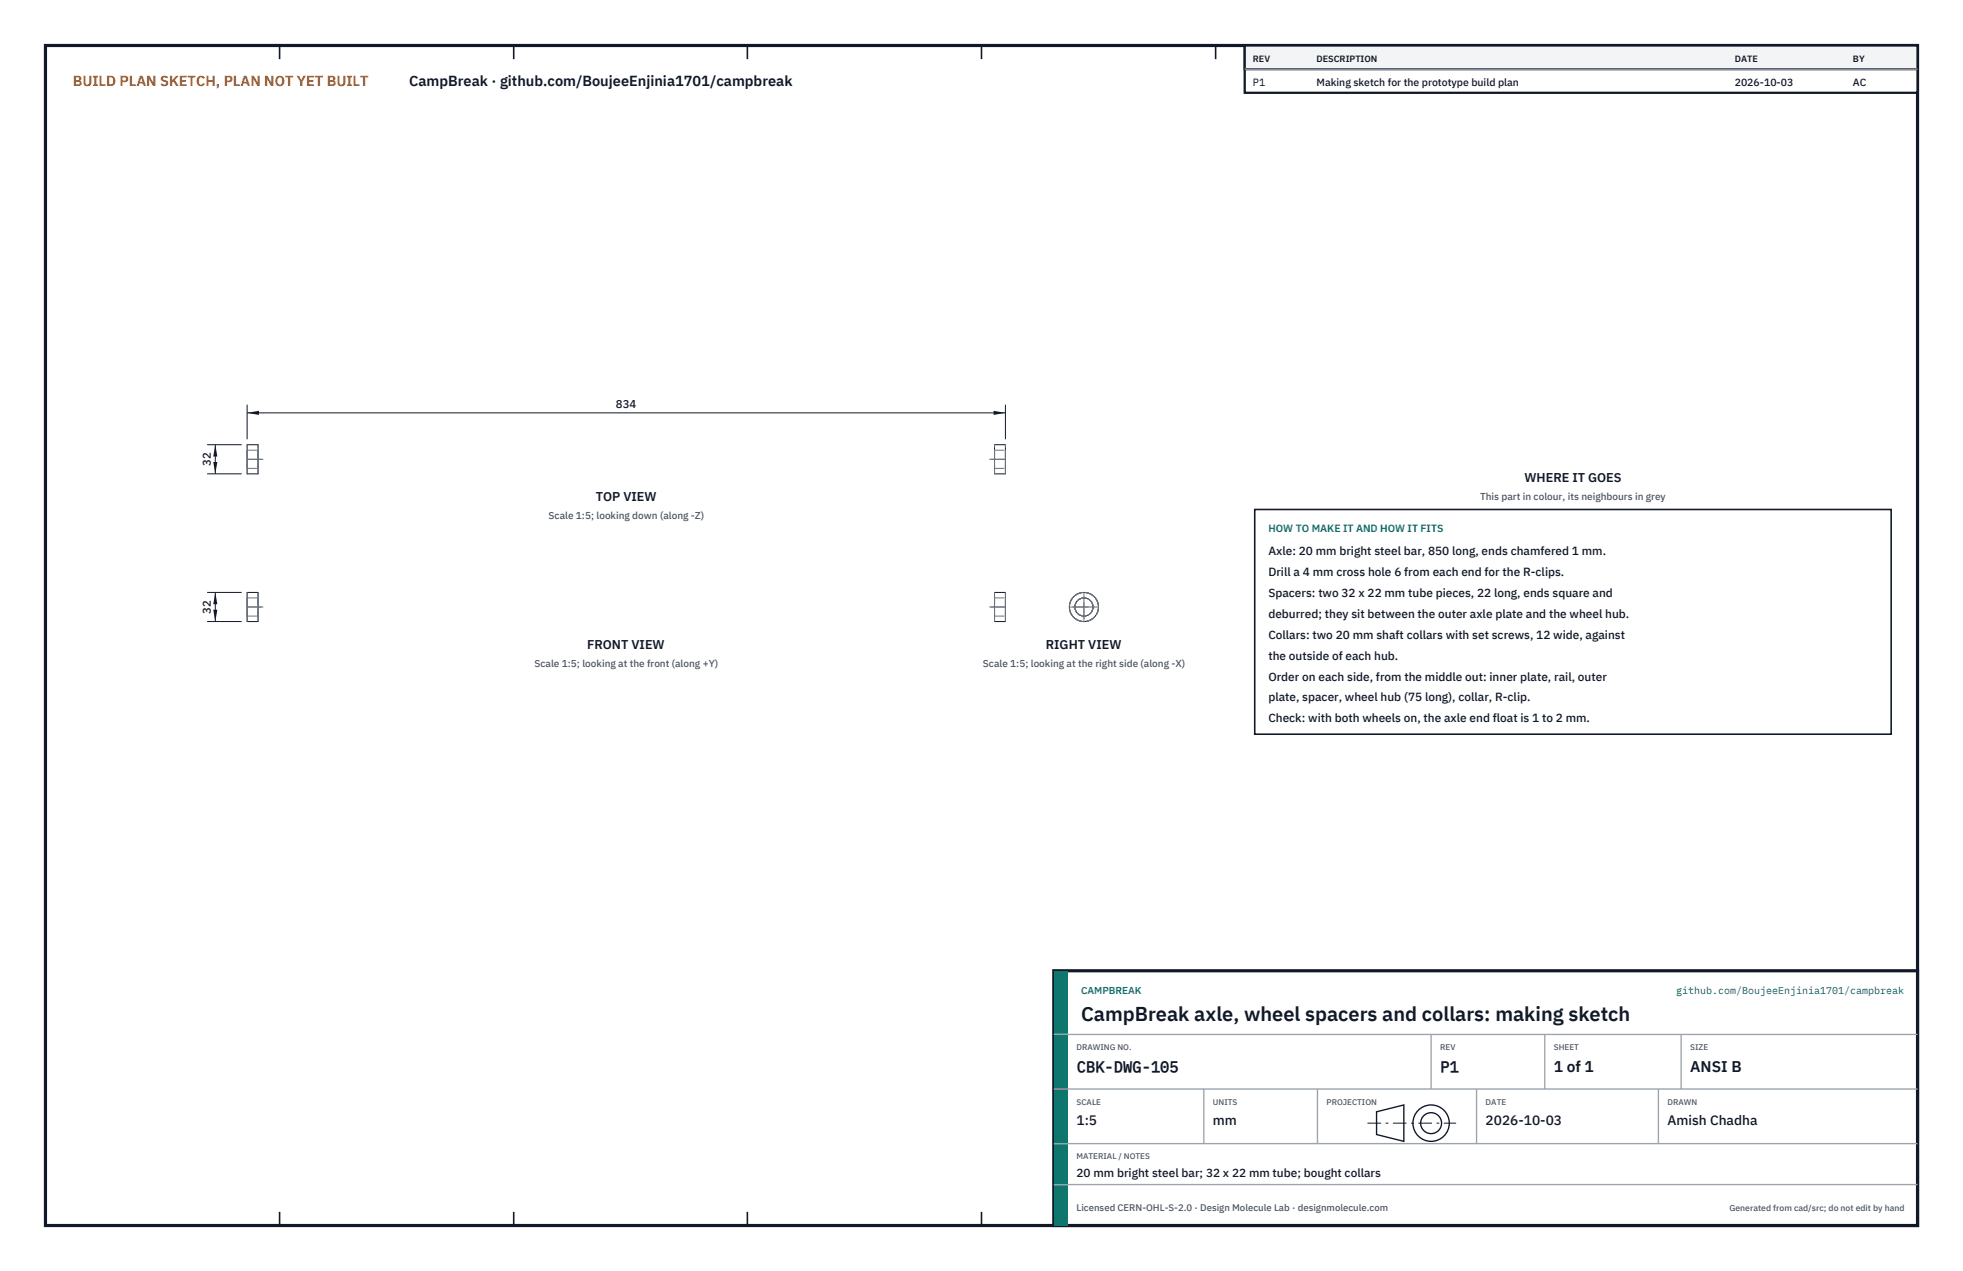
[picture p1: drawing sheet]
<svg xmlns="http://www.w3.org/2000/svg" width="432mm" height="279mm" viewBox="0 0 432 279" stroke-linecap="round" stroke-linejoin="round" font-family="sans-serif">
<defs><g id="words">
<text font-size="4.4" fill="#111827" x="237.8" y="224.4">CampBreak axle, wheel spacers and collars: making sketch</text>
<g font-size="3.4" fill="#111827">
<text x="236.8" y="235.6">CBK-DWG-105</text>
<text x="316.8" y="235.6">P1</text>
<text x="341.8" y="235.6">1 of 1</text>
<text x="371.8" y="235.6">ANSI B</text>
</g>
<text font-size="3.2" fill="#b45309" x="16" y="19">BUILD PLAN SKETCH, PLAN NOT YET BUILT</text>
<text font-size="3.2" fill="#111827" x="90" y="19">CampBreak · github.com/BoujeeEnjinia1701/campbreak</text>
<g font-size="3" fill="#111827">
<text x="236.8" y="247.2">1:5</text>
<text x="266.8" y="247.2">mm</text>
<text x="326.8" y="247.2">2026-10-03</text>
<text x="366.8" y="247.2">Amish Chadha</text>
</g>
<g font-size="2.8" fill="#111827">
<text x="335.3" y="106">WHERE IT GOES</text>
<text x="131.1" y="110.2">TOP VIEW</text>
<text x="129.1" y="142.7">FRONT VIEW</text>
<text x="230" y="142.7">RIGHT VIEW</text>
</g>
<g font-size="2.6" fill="#111827">
<text x="279" y="122">Axle: 20 mm bright steel bar, 850 long, ends chamfered 1 mm.</text>
<text x="279" y="126.6">Drill a 4 mm cross hole 6 from each end for the R-clips.</text>
<text x="279" y="131.2">Spacers: two 32 x 22 mm tube pieces, 22 long, ends square and</text>
<text x="279" y="135.8">deburred; they sit between the outer axle plate and the wheel hub.</text>
<text x="279" y="140.4">Collars: two 20 mm shaft collars with set screws, 12 wide, against</text>
<text x="279" y="145">the outside of each hub.</text>
<text x="279" y="149.6">Order on each side, from the middle out: inner plate, rail, outer</text>
<text x="279" y="154.2">plate, spacer, wheel hub (75 long), collar, R-clip.</text>
<text x="279" y="158.8">Check: with both wheels on, the axle end float is 1 to 2 mm.</text>
<text x="236.8" y="258.8">20 mm bright steel bar; 32 x 22 mm tube; bought collars</text>
</g>
<g font-size="2.5" fill="#111827">
<text x="135.5" y="89.8">834</text>
<text x="46.4" y="102.4" transform="rotate(-90 46.4 102.4)">32</text>
<text x="46.4" y="134.9" transform="rotate(-90 46.4 134.9)">32</text>
</g>
<g font-size="2.3" fill="#111827">
<text x="275.6" y="18.8">P1</text>
<text x="289.6" y="18.8">Making sketch for the prototype build plan</text>
<text x="381.6" y="18.8">2026-10-03</text>
<text x="407.6" y="18.8">AC</text>
</g>
<text font-size="2.3" fill="#0f766e" x="279" y="117">HOW TO MAKE IT AND HOW IT FITS</text>
<g font-size="2.2" fill="#4b5563">
<text x="325.6" y="110">This part in colour, its neighbours in grey</text>
<text x="120.7" y="114.2">Scale 1:5; looking down (along -Z)</text>
<text x="117.6" y="146.7">Scale 1:5; looking at the front (along +Y)</text>
<text x="216.2" y="146.7">Scale 1:5; looking at the right side (along -X)</text>
</g>
<g font-size="2.2" fill="#0f766e">
<text x="237.8" y="218.4">CAMPBREAK</text>
<text x="368.7" y="218.4">github.com/BoujeeEnjinia1701/campbreak</text>
</g>
<text font-size="2.1" fill="#4b5563" x="236.8" y="266.2">Licensed CERN-OHL-S-2.0 · Design Molecule Lab · designmolecule.com</text>
<g font-size="2" fill="#111827">
<text x="275.6" y="13.6">REV</text>
<text x="289.6" y="13.6">DESCRIPTION</text>
<text x="381.6" y="13.6">DATE</text>
<text x="407.6" y="13.6">BY</text>
</g>
<text font-size="1.9" fill="#4b5563" x="380.4" y="266.2">Generated from cad/src; do not edit by hand</text>
<g font-size="1.8" fill="#4b5563">
<text x="236.8" y="230.8">DRAWING NO.</text>
<text x="316.8" y="230.8">REV</text>
<text x="341.8" y="230.8">SHEET</text>
<text x="371.8" y="230.8">SIZE</text>
<text x="236.8" y="242.8">SCALE</text>
<text x="266.8" y="242.8">UNITS</text>
<text x="291.8" y="242.8">PROJECTION</text>
<text x="326.8" y="242.8">DATE</text>
<text x="366.8" y="242.8">DRAWN</text>
<text x="236.8" y="254.8">MATERIAL / NOTES</text>
</g>
</g></defs>
<path d="M10 10h411.8v259.4h-411.8z" fill="none" stroke="#111827" stroke-width=".7" stroke-linecap="butt"/>
<g fill="none" stroke="#111827" stroke-width=".35">
<path d="M61.5 10v3M113 10v3M164.4 10v3M215.9 10v3M267.4 10v3M318.9 10v3M370.3 10v3M61.5 266.4v3M113 266.4v3M164.4 266.4v3M215.9 266.4v3M267.4 266.4v3"/>
<path d="M318.9 266.4v3M370.3 266.4v3"/>
</g>
<g fill="none" stroke="#111727" stroke-width=".22">
<path d="M54.4 97.8h2.4v6.4h-2.4zM218.8 97.8h2.4v6.4h-2.4zM54.4 130.2h2.4v6.4h-2.4zM218.8 130.2h2.4v6.4h-2.4z"/>
<circle cx="238.4" cy="133.4" r="3.2"/>
<circle cx="238.4" cy="133.4" r="2"/>
</g>
<g fill="none" stroke="#6a7180" stroke-width=".22" stroke-dasharray="2.1 .5">
<path d="M54.4 99v4M54.4 99h2.4M56.8 99v4M218.8 99v4M218.8 99h2.4M221.2 99v4M54.4 101v-3.2M54.4 104.2v-3.2M54.4 101v-2M54.4 103v-2M54.4 103h2.4M56.8 101v-3.2"/>
<path d="M56.8 104.2v-3.2M56.8 101v-2M56.8 103v-2M218.8 101v-3.2M218.8 104.2v-3.2M218.8 101v-2M218.8 103v-2M218.8 103h2.4M221.2 101v-3.2M221.2 104.2v-3.2M221.2 101v-2M221.2 103v-2"/>
<path d="M54.4 136.6v-6.4M54.4 135.4v-4M54.4 131.4v4M54.4 135.4h2.4M54.4 131.4h2.4M56.8 136.6v-6.4M56.8 135.4v-4M56.8 131.4v4M218.8 136.6v-6.4M218.8 135.4v-4M218.8 131.4v4M218.8 135.4h2.4"/>
<path d="M218.8 131.4h2.4M221.2 136.6v-6.4M221.2 135.4v-4M221.2 131.4v4"/>
<circle cx="238.4" cy="133.4" r="3.2"/>
<circle cx="238.4" cy="133.4" r="2"/>
</g>
<path d="M54.4 101h3.1M54.4 101h3.5M217.7 101h3.5M218 101h3.2M54.4 133.4h3.1M54.4 133.4h3.5M217.7 133.4h3.5M218 133.4h3.2M235.2 133.4h6.4M235.9 133.4h5M238.4 136.6v-6.4M238.4 135.9v-5" fill="none" stroke="#6a7180" stroke-width=".22" stroke-dasharray="4.2 .5 0 .5"/>
<path d="M54.4 89v7.6M54.4 90.8h166.8M221.2 89v7.6" fill="none" stroke="#111827" stroke-width=".22"/>
<path d="M54.4 90.8l2.6-.5v.9zM218.6 90.3v.9l2.6-.4z" fill="#111827"/>
<path d="M45.6 97.8h7.6M47.4 97.8v6.4M45.6 104.2h7.6" fill="none" stroke="#111827" stroke-width=".22"/>
<path d="M47.4 97.8l-.5 2.6h.9zM46.9 101.6h.9l-.4 2.6z" fill="#111827"/>
<path d="M45.6 130.2h7.6M45.6 136.6h7.6M47.4 130.2v6.4" fill="none" stroke="#111827" stroke-width=".22"/>
<path d="M47.4 130.2l-.5 2.6h.9zM46.9 134h.9l-.4 2.6z" fill="#111827"/>
<path d="M276 112h140v49.4h-140z" fill="#fff" stroke="#111827" stroke-width=".35"/>
<path d="M273.8 10h148v10.4h-148z" fill="#fff" stroke="#111827" stroke-width=".5"/>
<path d="M273.8 10h148v5.2h-148z" fill="#f3f4f6" stroke="#111827" stroke-width=".5"/>
<path d="M273.8 15.2h148" fill="none" stroke="#9ca3af" stroke-width=".3"/>
<path d="M231.8 213.4h190v56h-190z" fill="#fff" stroke="#111827" stroke-width=".7" stroke-linecap="butt"/>
<path d="M231.8 213.4h3v56h-3z" fill="#0f766e"/>
<path d="M231.8 227.4h190M231.8 239.4h190M264.8 239.4v12M289.8 239.4v12M314.8 227.4v12M324.8 239.4v12M339.8 227.4v12M364.8 239.4v12M369.8 227.4v12M231.8 251.4h190M231.8 260.4h190" fill="none" stroke="#9ca3af" stroke-width=".3"/>
<g fill="none" stroke="#111827" stroke-width=".3">
<path d="M302.8 244.4l6-1.5v8l-6-1.5z"/>
<circle cx="314.8" cy="246.9" r="4"/>
<circle cx="314.8" cy="246.9" r="2.3"/>
</g>
<path d="M300.8 246.9h19.5" fill="none" stroke="#111827" stroke-width=".22" stroke-dasharray="3 1 .6 1" stroke-linecap="butt"/>
<use href="#words"/>
</svg>
